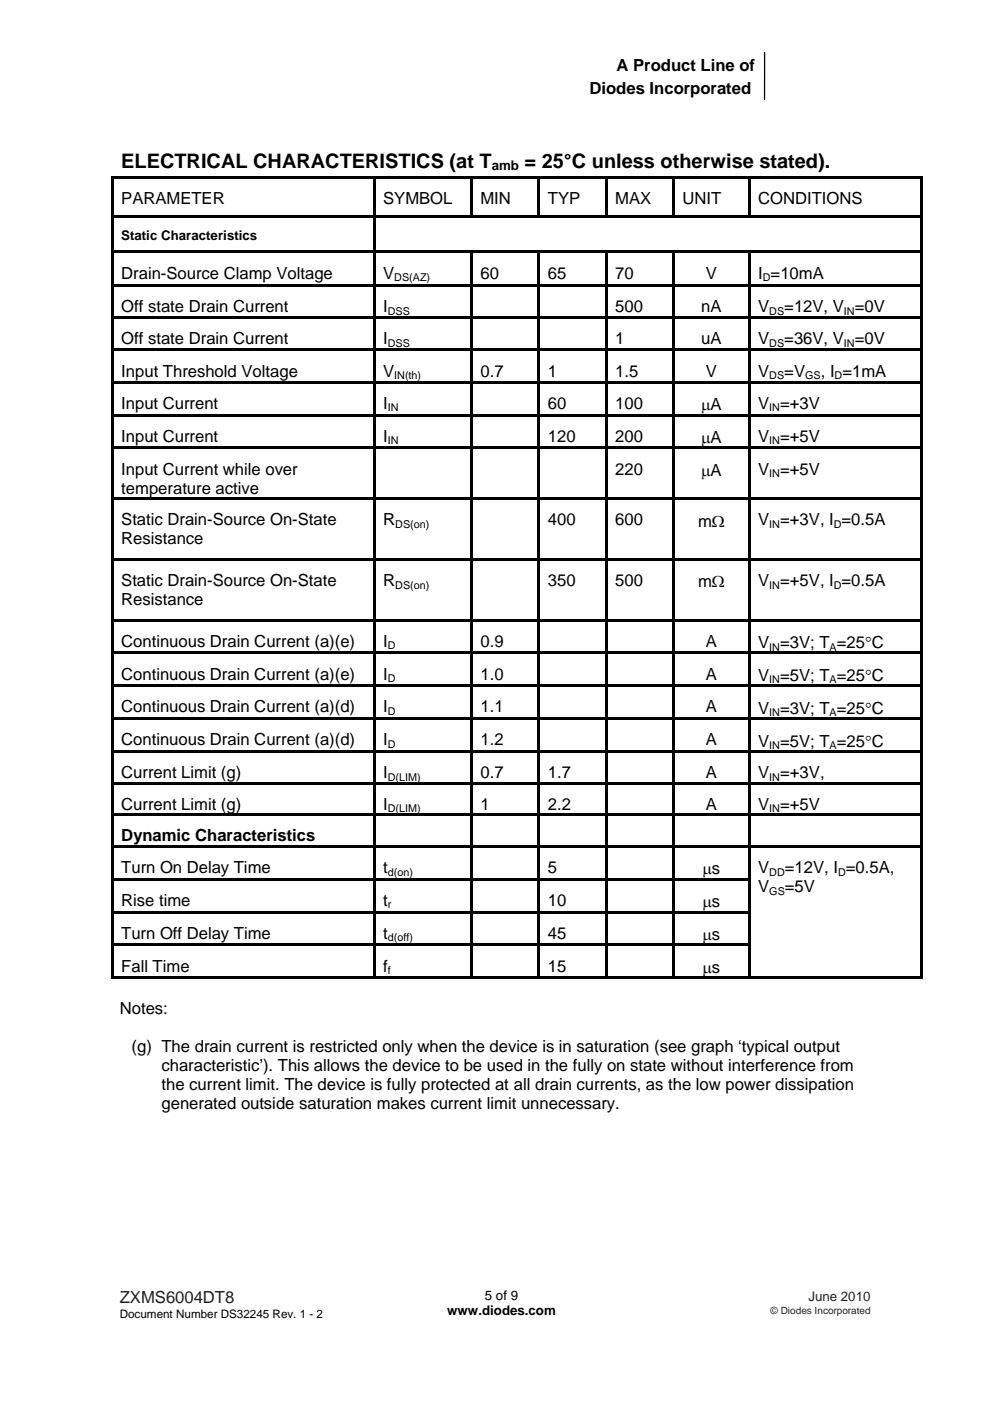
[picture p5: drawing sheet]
<svg xmlns="http://www.w3.org/2000/svg" width="210mm" height="297mm" viewBox="0 0 210 297" stroke-linecap="round" stroke-linejoin="round" font-family="sans-serif">
<defs><g id="words">
<g font-size="4.2">
<text x="25.7" y="35.5">ELECTRICAL CHARACTERISTICS (at T</text>
<text x="111.3" y="35.5">= 25°C unless otherwise stated).</text>
</g>
<g font-size="3.5">
<text x="130.7" y="15.2">A Product Line of</text>
<text x="125" y="19.9">Diodes Incorporated</text>
<text x="25.7" y="43.3">PARAMETER</text>
<text x="81.3" y="43.3">SYMBOL</text>
<text x="101.9" y="43.3">MIN</text>
<text x="116.2" y="43.3">TYP</text>
<text x="130.5" y="43.3">MAX</text>
<text x="144.8" y="43.3">UNIT</text>
<text x="160.8" y="43.3">CONDITIONS</text>
<text x="25.7" y="59.1">Drain-Source Clamp Voltage</text>
<text x="81.3" y="59.1">V</text>
<text x="101.9" y="59.1">60</text>
<text x="116.2" y="59.1">65</text>
<text x="130.5" y="59.1">70</text>
<text x="149.7" y="59.1">V</text>
<text x="160.8" y="59.1">I =10mA</text>
<text x="25.7" y="66.2">Off state Drain Current</text>
<text x="81.3" y="66.2">I</text>
<text x="130.5" y="66.2">500</text>
<text x="148.7" y="66.2">nA</text>
<text x="160.8" y="66.2">V</text>
<text x="166.3" y="66.2">=12V, V =0V</text>
<text x="25.7" y="73">Off state Drain Current</text>
<text x="81.3" y="73">I</text>
<text x="130.5" y="73">1</text>
<text x="148.7" y="73">uA</text>
<text x="160.8" y="73">V</text>
<text x="166.3" y="73">=36V, V =0V</text>
<text x="25.7" y="79.8">Input Threshold Voltage</text>
<text x="81.3" y="79.8">V</text>
<text x="101.9" y="79.8">0.7</text>
<text x="116.2" y="79.8">1</text>
<text x="130.5" y="79.8">1.5</text>
<text x="149.7" y="79.8">V</text>
<text x="160.8" y="79.8">V</text>
<text x="166.3" y="79.8">=V</text>
<text x="174.1" y="79.8">, I =1mA</text>
<text x="25.7" y="86.7">Input Current</text>
<text x="81.3" y="86.7">I</text>
<text x="116.2" y="86.7">60</text>
<text x="130.5" y="86.7">100</text>
<text x="148.7" y="87">μA</text>
<text x="160.8" y="86.7">V =+3V</text>
<text x="25.7" y="93.6">Input Current</text>
<text x="81.3" y="93.6">I</text>
<text x="116.2" y="93.6">120</text>
<text x="130.5" y="93.6">200</text>
<text x="148.7" y="93.9">μA</text>
<text x="160.8" y="93.6">V =+5V</text>
<text x="25.7" y="100.6">Input Current while over</text>
<text x="130.5" y="100.6">220</text>
<text x="148.7" y="100.9">μA</text>
<text x="160.8" y="100.6">V =+5V</text>
<text x="25.7" y="104.7">temperature active</text>
<text x="25.7" y="111.4">Static Drain-Source On-State</text>
<text x="81.3" y="111.4">R</text>
<text x="116.2" y="111.4">400</text>
<text x="130.5" y="111.4">600</text>
<text x="148.1" y="111.6">mΩ</text>
<text x="160.8" y="111.4">V =+3V, I =0.5A</text>
<text x="25.7" y="115.4">Resistance</text>
<text x="25.7" y="124.2">Static Drain-Source On-State</text>
<text x="81.3" y="124.2">R</text>
<text x="116.2" y="124.2">350</text>
<text x="130.5" y="124.2">500</text>
<text x="148.1" y="124.5">mΩ</text>
<text x="160.8" y="124.2">V =+5V, I =0.5A</text>
<text x="25.7" y="128.3">Resistance</text>
<text x="25.7" y="137.1">Continuous Drain Current (a)(e)</text>
<text x="81.3" y="137.1">I</text>
<text x="101.9" y="137.1">0.9</text>
<text x="149.7" y="137.1">A</text>
<text x="160.8" y="137.4">V =3V; T =25°C</text>
<text x="25.7" y="144.1">Continuous Drain Current (a)(e)</text>
<text x="81.3" y="144.1">I</text>
<text x="101.9" y="144.1">1.0</text>
<text x="149.7" y="144.1">A</text>
<text x="160.8" y="144.4">V =5V; T =25°C</text>
<text x="25.7" y="151">Continuous Drain Current (a)(d)</text>
<text x="81.3" y="151">I</text>
<text x="101.9" y="151">1.1</text>
<text x="149.7" y="151">A</text>
<text x="160.8" y="151.3">V =3V; T =25°C</text>
<text x="25.7" y="158">Continuous Drain Current (a)(d)</text>
<text x="81.3" y="158">I</text>
<text x="101.9" y="158">1.2</text>
<text x="149.7" y="158">A</text>
<text x="160.8" y="158.3">V =5V; T =25°C</text>
<text x="25.7" y="165">Current Limit (g)</text>
<text x="81.3" y="165">I</text>
<text x="101.9" y="165">0.7</text>
<text x="116.2" y="165">1.7</text>
<text x="149.7" y="165">A</text>
<text x="160.8" y="165">V =+3V,</text>
<text x="25.7" y="171.7">Current Limit (g)</text>
<text x="81.3" y="171.7">I</text>
<text x="101.9" y="171.7">1</text>
<text x="116.2" y="171.7">2.2</text>
<text x="149.7" y="171.7">A</text>
<text x="160.8" y="171.7">V =+5V</text>
<text x="25.7" y="178.4">Dynamic Characteristics</text>
<text x="25.7" y="185.1">Turn On Delay Time</text>
<text x="81.3" y="185.1">t</text>
<text x="116.2" y="185.1">5</text>
<text x="149" y="185.4">μs</text>
<text x="160.8" y="185.1">V</text>
<text x="166.5" y="185.1">=12V, I =0.5A,</text>
<text x="160.8" y="189.1">V</text>
<text x="166.5" y="189.1">=5V</text>
<text x="25.7" y="192.1">Rise time</text>
<text x="81.3" y="192.1">t</text>
<text x="116.2" y="192.1">10</text>
<text x="149" y="192.3">μs</text>
<text x="25.7" y="199">Turn Off Delay Time</text>
<text x="81.3" y="199">t</text>
<text x="116.2" y="199">45</text>
<text x="149" y="199.3">μs</text>
<text x="25.7" y="206">Fall Time</text>
<text x="81.3" y="206">f</text>
<text x="116.2" y="206">15</text>
<text x="149" y="206.3">μs</text>
<text x="25.4" y="214.9">Notes:</text>
<text x="27.9" y="223">(g) The drain current is restricted only when the device is in saturation (see graph ‘typical output</text>
<text x="34.3" y="227.1">characteristic’). This allows the device to be used in the fully on state without interference from</text>
<text x="34.3" y="231.1">the current limit. The device is fully protected at all drain currents, as the low power dissipation</text>
<text x="34.3" y="235.2">generated outside saturation makes current limit unnecessary.</text>
</g>
<text font-size="3.5" fill="#231f20" x="25.4" y="276.2">ZXMS6004DT8</text>
<g font-size="2.8">
<text x="104.3" y="36">amb</text>
<text x="25.7" y="50.9">Static Characteristics</text>
<text x="102.8" y="275.6">5 of 9</text>
<text x="94.9" y="278.8">www.diodes.com</text>
</g>
<text font-size="2.8" fill="#231f20" x="171.5" y="275.9">June 2010</text>
<text font-size="2.5" x="25.4" y="279.3">Document Number DS32245 Rev. 1 - 2</text>
<g font-size="2.3">
<text x="83.6" y="59.6">DS(AZ)</text>
<text x="161.8" y="59.6">D</text>
<text x="82.3" y="66.7">DSS</text>
<text x="163.2" y="66.7">DS</text>
<text x="179" y="66.7">IN</text>
<text x="82.3" y="73.6">DSS</text>
<text x="163.2" y="73.6">DS</text>
<text x="179" y="73.6">IN</text>
<text x="83.6" y="80.4">IN(th)</text>
<text x="163.2" y="80.4">DS</text>
<text x="170.8" y="80.4">GS</text>
<text x="177" y="80.4">D</text>
<text x="82.3" y="87.2">IN</text>
<text x="163.2" y="87.2">IN</text>
<text x="82.3" y="94.2">IN</text>
<text x="163.2" y="94.2">IN</text>
<text x="163.2" y="101.1">IN</text>
<text x="83.8" y="111.9">DS(on)</text>
<text x="163.2" y="111.9">IN</text>
<text x="176.8" y="111.9">D</text>
<text x="83.8" y="124.8">DS(on)</text>
<text x="163.2" y="124.8">IN</text>
<text x="176.8" y="124.8">D</text>
<text x="82.3" y="137.6">D</text>
<text x="163.2" y="137.9">IN</text>
<text x="176" y="137.9">A</text>
<text x="82.3" y="144.6">D</text>
<text x="163.2" y="144.9">IN</text>
<text x="176" y="144.9">A</text>
<text x="82.3" y="151.6">D</text>
<text x="163.2" y="151.8">IN</text>
<text x="176" y="151.8">A</text>
<text x="82.3" y="158.6">D</text>
<text x="163.2" y="158.8">IN</text>
<text x="176" y="158.8">A</text>
<text x="82.3" y="165.5">D(LIM)</text>
<text x="163.2" y="165.5">IN</text>
<text x="82.3" y="172.2">D(LIM)</text>
<text x="163.2" y="172.2">IN</text>
<text x="82.3" y="185.6">d(on)</text>
<text x="163.2" y="185.6">DD</text>
<text x="177.8" y="185.6">D</text>
<text x="163.2" y="189.7">GS</text>
<text x="82.3" y="192.6">r</text>
<text x="82.3" y="199.6">d(off)</text>
<text x="82.3" y="206.5">f</text>
</g>
<text font-size="2.1" fill="#231f20" x="163.4" y="278.5">© Diodes Incorporated</text>
</g></defs>
<path d="M162.2 11.2v9.9" fill="none" stroke="#000" stroke-width=".26"/>
<g fill="#000">
<path d="M23.5 37.4h.6v.5h-.6zM23.5 37.4h172.2v.5h-172.2zM195.2 37.4h.5v.5h-.5zM23.5 37.9h.6v7.8h-.6zM23.5 45.7h172.2v.5h-172.2zM23.5 46.2h.6v6.9h-.6zM23.5 53.1h172.2v.6h-172.2zM79.1 37.9h.5v7.8h-.5zM79.1 46.2h.5v6.9h-.5zM99.7 37.9h.6v7.8h-.6zM114 37.9h.6v7.8h-.6zM128.3 37.9h.5v7.8h-.5z"/>
<path d="M142.6 37.9h.5v7.8h-.5zM158.6 37.9h.6v7.8h-.6zM195.2 37.9h.5v7.8h-.5zM195.2 46.2h.5v6.9h-.5zM23.5 53.7h.6v6.6h-.6zM23.5 60.3h172.2v.5h-172.2zM23.5 60.8h.6v6.3h-.6zM23.5 67.1h172.2v.5h-172.2zM23.5 67.6h.6v6.3h-.6zM23.5 73.9h172.2v.6h-172.2zM79.1 53.7h.5v6.6h-.5zM79.1 60.8h.5v6.3h-.5z"/>
<path d="M79.1 67.6h.5v6.3h-.5zM99.7 53.7h.6v6.6h-.6zM99.7 60.8h.6v6.3h-.6zM99.7 67.6h.6v6.3h-.6zM114 53.7h.6v6.6h-.6zM114 60.8h.6v6.3h-.6zM114 67.6h.6v6.3h-.6zM128.3 53.7h.5v6.6h-.5zM128.3 60.8h.5v6.3h-.5zM128.3 67.6h.5v6.3h-.5zM142.6 53.7h.5v6.6h-.5zM142.6 60.8h.5v6.3h-.5z"/>
<path d="M142.6 67.6h.5v6.3h-.5zM158.6 53.7h.6v6.6h-.6zM158.6 60.8h.6v6.3h-.6zM158.6 67.6h.6v6.3h-.6zM195.2 53.7h.5v6.6h-.5zM195.2 60.8h.5v6.3h-.5zM195.2 67.6h.5v6.3h-.5zM23.5 74.5h.6v6.3h-.6zM23.5 80.8h172.2v.5h-172.2zM23.5 81.3h.6v6.4h-.6zM23.5 87.7h172.2v.6h-172.2zM23.5 88.3h.6v6.4h-.6z"/>
<path d="M23.5 94.7h172.2v.5h-172.2zM79.1 74.5h.5v6.3h-.5zM79.1 81.3h.5v6.4h-.5zM79.1 88.3h.5v6.4h-.5zM99.7 74.5h.6v6.3h-.6zM99.7 81.3h.6v6.4h-.6zM99.7 88.3h.6v6.4h-.6zM114 74.5h.6v6.3h-.6zM114 81.3h.6v6.4h-.6zM114 88.3h.6v6.4h-.6zM128.3 74.5h.5v6.3h-.5zM128.3 81.3h.5v6.4h-.5z"/>
<path d="M128.3 88.3h.5v6.4h-.5zM142.6 74.5h.5v6.3h-.5zM142.6 81.3h.5v6.4h-.5zM142.6 88.3h.5v6.4h-.5zM158.6 74.5h.6v6.3h-.6zM158.6 81.3h.6v6.4h-.6zM158.6 88.3h.6v6.4h-.6zM195.2 74.5h.5v6.3h-.5zM195.2 81.3h.5v6.4h-.5zM195.2 88.3h.5v6.4h-.5zM23.5 95.2h.6v10.3h-.6zM23.5 105.5h172.2v.5h-172.2z"/>
<path d="M23.5 106h.6v12.3h-.6zM23.5 118.3h172.2v.6h-172.2zM79.1 95.2h.5v10.3h-.5zM79.1 106h.5v12.3h-.5zM99.7 95.2h.6v10.3h-.6zM99.7 106h.6v12.3h-.6zM114 95.2h.6v10.3h-.6zM114 106h.6v12.3h-.6zM128.3 95.2h.5v10.3h-.5zM128.3 106h.5v12.3h-.5zM142.6 95.2h.5v10.3h-.5zM142.6 106h.5v12.3h-.5z"/>
<path d="M158.6 95.2h.6v10.3h-.6zM158.6 106h.6v12.3h-.6zM195.2 95.2h.5v10.3h-.5zM195.2 106h.5v12.3h-.5zM23.5 118.9h.6v12.3h-.6zM23.5 131.2h172.2v.5h-172.2zM23.5 131.7h.6v6.5h-.6zM23.5 138.2h172.2v.5h-172.2zM79.1 118.9h.5v12.3h-.5zM79.1 131.7h.5v6.5h-.5zM99.7 118.9h.6v12.3h-.6zM99.7 131.7h.6v6.5h-.6z"/>
<path d="M114 118.9h.6v12.3h-.6zM114 131.7h.6v6.5h-.6zM128.3 118.9h.5v12.3h-.5zM128.3 131.7h.5v6.5h-.5zM142.6 118.9h.5v12.3h-.5zM142.6 131.7h.5v6.5h-.5zM158.6 118.9h.6v12.3h-.6zM158.6 131.7h.6v6.5h-.6zM195.2 118.9h.5v12.3h-.5zM195.2 131.7h.5v6.5h-.5zM23.5 138.7h.6v6.4h-.6zM23.5 145.1h172.2v.6h-172.2z"/>
<path d="M23.5 145.7h.6v6.4h-.6zM23.5 152.1h172.2v.6h-172.2zM23.5 152.7h.6v6.4h-.6zM23.5 159.1h172.2v.5h-172.2zM79.1 138.7h.5v6.4h-.5zM79.1 145.7h.5v6.4h-.5zM79.1 152.7h.5v6.4h-.5zM99.7 138.7h.6v6.4h-.6zM99.7 145.7h.6v6.4h-.6zM99.7 152.7h.6v6.4h-.6zM114 138.7h.6v6.4h-.6zM114 145.7h.6v6.4h-.6z"/>
<path d="M114 152.7h.6v6.4h-.6zM128.3 138.7h.5v6.4h-.5zM128.3 145.7h.5v6.4h-.5zM128.3 152.7h.5v6.4h-.5zM142.6 138.7h.5v6.4h-.5zM142.6 145.7h.5v6.4h-.5zM142.6 152.7h.5v6.4h-.5zM158.6 138.7h.6v6.4h-.6zM158.6 145.7h.6v6.4h-.6zM158.6 152.7h.6v6.4h-.6zM195.2 138.7h.5v6.4h-.5zM195.2 145.7h.5v6.4h-.5z"/>
<path d="M195.2 152.7h.5v6.4h-.5zM23.5 159.6h.6v6.2h-.6zM23.5 165.8h172.2v.5h-172.2zM23.5 166.3h.6v6.2h-.6zM23.5 172.5h172.2v.5h-172.2zM23.5 173h.6v6.2h-.6zM23.5 179.2h172.2v.5h-172.2zM79.1 159.6h.5v6.2h-.5zM79.1 166.3h.5v6.2h-.5zM79.1 173h.5v6.2h-.5zM99.7 159.6h.6v6.2h-.6zM99.7 166.3h.6v6.2h-.6z"/>
<path d="M99.7 173h.6v6.2h-.6zM114 159.6h.6v6.2h-.6zM114 166.3h.6v6.2h-.6zM114 173h.6v6.2h-.6zM128.3 159.6h.5v6.2h-.5zM128.3 166.3h.5v6.2h-.5zM128.3 173h.5v6.2h-.5zM142.6 159.6h.5v6.2h-.5zM142.6 166.3h.5v6.2h-.5zM142.6 173h.5v6.2h-.5zM158.6 159.6h.6v6.2h-.6zM158.6 166.3h.6v6.2h-.6z"/>
<path d="M158.6 173h.6v6.2h-.6zM195.2 159.6h.5v6.2h-.5zM195.2 166.3h.5v6.2h-.5zM195.2 173h.5v6.2h-.5zM23.5 179.7h.6v6.5h-.6zM23.5 186.2h135.7v.5h-135.7zM23.5 186.7h.6v6.4h-.6zM23.5 193.1h135.7v.6h-135.7zM79.1 179.7h.5v6.5h-.5zM79.1 186.7h.5v6.4h-.5zM99.7 179.7h.6v6.5h-.6zM99.7 186.7h.6v6.4h-.6z"/>
<path d="M114 179.7h.6v6.5h-.6zM114 186.7h.6v6.4h-.6zM128.3 179.7h.5v6.5h-.5zM128.3 186.7h.5v6.4h-.5zM142.6 179.7h.5v6.5h-.5zM142.6 186.7h.5v6.4h-.5zM158.6 179.7h.6v6.5h-.6zM158.6 186.7h.6v6.4h-.6zM195.2 179.7h.5v6.5h-.5zM195.2 186.2h.5v.5h-.5zM195.2 186.7h.5v6.4h-.5zM195.2 193.1h.5v.6h-.5z"/>
<path d="M23.5 193.7h.6v6.4h-.6zM23.5 200.1h135.7v.5h-135.7zM23.5 200.6h.6v7h-.6zM23.5 207.1h55.6v.5h-55.6zM79.1 193.7h.5v6.4h-.5zM79.1 200.6h.5v7h-.5zM79.6 207.1h20.1v.5h-20.1zM99.7 193.7h.6v6.4h-.6zM99.7 200.6h.6v7h-.6zM100.3 207.1h13.7v.5h-13.7zM114 193.7h.6v6.4h-.6zM114 200.6h.6v7h-.6z"/>
<path d="M114.6 207.1h13.7v.5h-13.7zM128.3 193.7h.5v6.4h-.5zM128.3 200.6h.5v7h-.5zM128.8 207.1h13.8v.5h-13.8zM142.6 193.7h.5v6.4h-.5zM142.6 200.6h.5v7h-.5zM143.1 207.1h15.5v.5h-15.5zM158.6 193.7h.6v6.4h-.6zM158.6 200.6h.6v7h-.6zM159.2 207.1h36v.5h-36zM195.2 193.7h.5v6.4h-.5zM195.2 200.1h.5v.5h-.5z"/>
<path d="M195.2 200.6h.5v7h-.5zM195.2 207.1h.5v.5h-.5z"/>
</g>
<use href="#words"/>
</svg>
